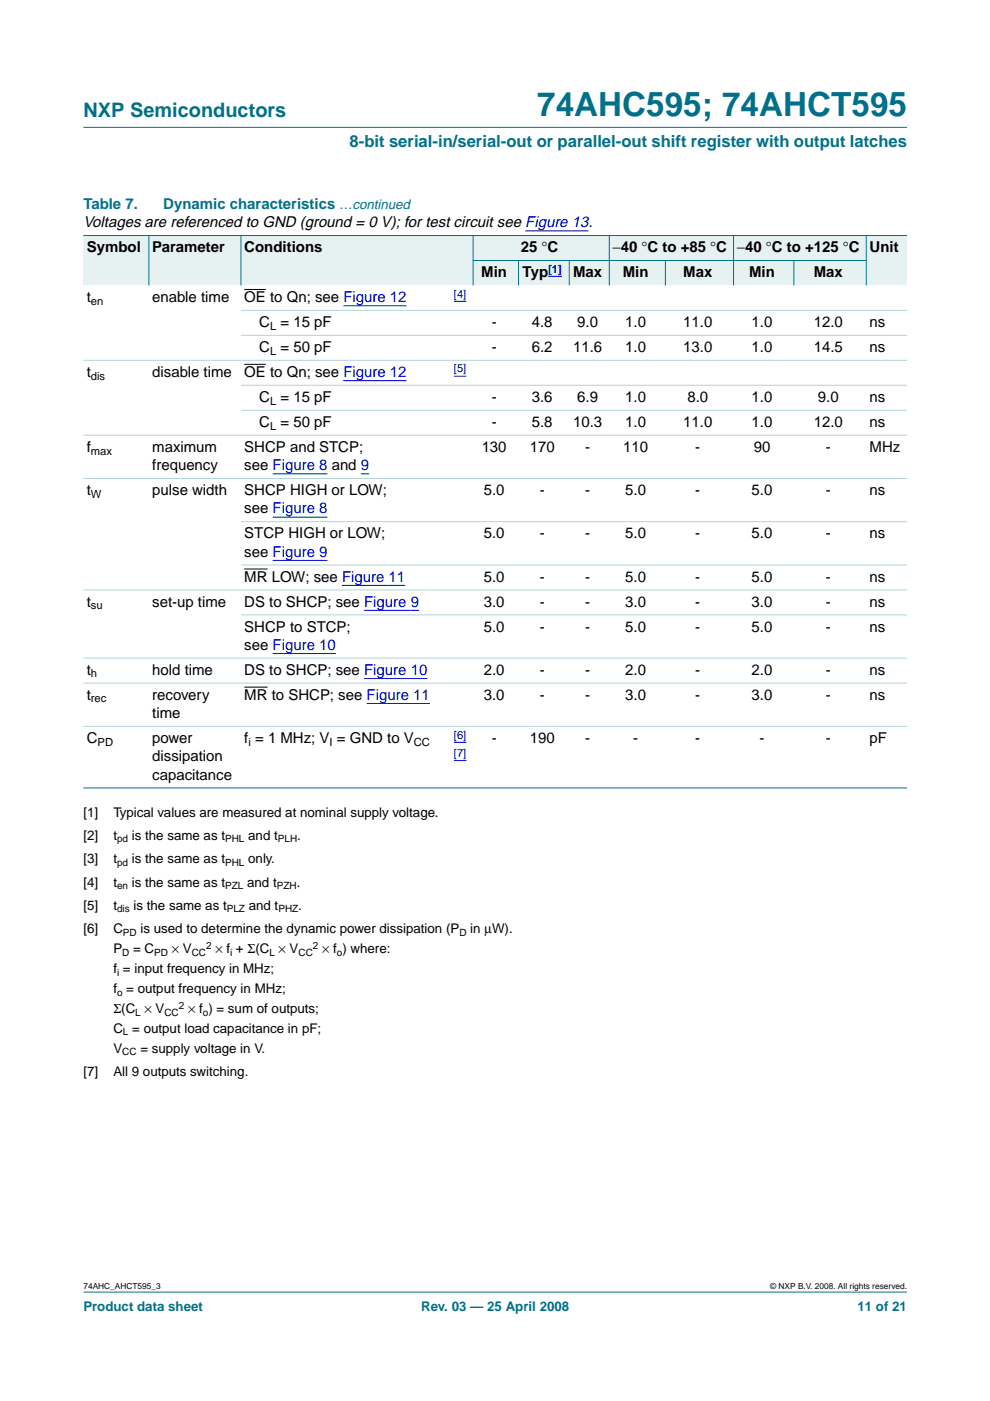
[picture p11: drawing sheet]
<svg xmlns="http://www.w3.org/2000/svg" width="210mm" height="297mm" viewBox="0 0 210 297" stroke-linecap="round" stroke-linejoin="round" font-family="sans-serif">
<defs><g id="words">
<text font-size="7.1" fill="#00708a" x="113.9" y="24.7">74AHC595; 74AHCT595</text>
<text font-size="4.2" fill="#00708a" x="17.7" y="24.9">NXP Semiconductors</text>
<text font-size="3.5" fill="#00708a" x="74.1" y="31.1">8-bit serial-in/serial-out or parallel-out shift register with output latches</text>
<g font-size="3.2" fill="#00708a">
<text x="17.7" y="44.3">Table 7.</text>
<text x="34.6" y="44.3">Dynamic characteristics …continued</text>
</g>
<g font-size="3.2">
<text x="17.7" y="48.2">Voltages are referenced to GND (ground = 0 V); for test circuit see Figure 13.</text>
<text x="18.4" y="53.5">Symbol</text>
<text x="32.3" y="53.5">Parameter</text>
<text x="51.8" y="53.5">Conditions</text>
<text x="110.4" y="53.5">25 °C</text>
<text x="129.9" y="53.5">−40 °C to +85 °C</text>
<text x="156.2" y="53.5">−40 °C to +125 °C</text>
<text x="184.4" y="53.5">Unit</text>
<text x="102" y="58.8">Min</text>
<text x="110.8" y="58.8">Typ</text>
<text x="121.5" y="58.8">Max</text>
<text x="132" y="58.8">Min</text>
<text x="144.9" y="58.8">Max</text>
<text x="158.8" y="58.8">Min</text>
<text x="172.6" y="58.8">Max</text>
<text x="18.4" y="64">t</text>
<text x="32.3" y="64">enable time</text>
<text x="51.8" y="64">OE to Qn; see Figure 12</text>
<text x="55" y="69.3">C = 15 pF</text>
<text x="104.2" y="69.3">-</text>
<text x="112.8" y="69.3">4.8</text>
<text x="122.4" y="69.3">9.0</text>
<text x="132.6" y="69.3">1.0</text>
<text x="144.9" y="69.3">11.0</text>
<text x="159.4" y="69.3">1.0</text>
<text x="172.6" y="69.3">12.0</text>
<text x="184.4" y="69.3">ns</text>
<text x="55" y="74.6">C = 50 pF</text>
<text x="104.2" y="74.6">-</text>
<text x="112.8" y="74.6">6.2</text>
<text x="121.5" y="74.6">11.6</text>
<text x="132.6" y="74.6">1.0</text>
<text x="144.9" y="74.6">13.0</text>
<text x="159.4" y="74.6">1.0</text>
<text x="172.6" y="74.6">14.5</text>
<text x="184.4" y="74.6">ns</text>
<text x="18.4" y="79.9">t</text>
<text x="32.3" y="79.9">disable time</text>
<text x="51.8" y="79.9">OE to Qn; see Figure 12</text>
<text x="55" y="85.2">C = 15 pF</text>
<text x="104.2" y="85.2">-</text>
<text x="112.8" y="85.2">3.6</text>
<text x="122.4" y="85.2">6.9</text>
<text x="132.6" y="85.2">1.0</text>
<text x="145.7" y="85.2">8.0</text>
<text x="159.4" y="85.2">1.0</text>
<text x="173.4" y="85.2">9.0</text>
<text x="184.4" y="85.2">ns</text>
<text x="18.4" y="95.8">f</text>
<text x="32.3" y="95.8">maximum</text>
<text x="51.8" y="95.8">SHCP and STCP;</text>
<text x="55" y="90.5">C = 50 pF</text>
<text x="102.1" y="95.8">130</text>
<text x="104.2" y="90.5">-</text>
<text x="112.3" y="95.8">170</text>
<text x="112.8" y="90.5">5.8</text>
<text x="121.5" y="90.5">10.3</text>
<text x="124.1" y="95.8">-</text>
<text x="132.1" y="95.8">110</text>
<text x="132.6" y="90.5">1.0</text>
<text x="144.9" y="90.5">11.0</text>
<text x="147.4" y="95.8">-</text>
<text x="159.4" y="90.5">1.0</text>
<text x="159.8" y="95.8">90</text>
<text x="172.6" y="90.5">12.0</text>
<text x="175.1" y="95.8">-</text>
<text x="184.4" y="90.5">ns</text>
<text x="184.4" y="95.8">MHz</text>
<text x="32.3" y="99.7">frequency</text>
<text x="51.8" y="99.7">see Figure 8 and 9</text>
<text x="18.4" y="105">t</text>
<text x="32.3" y="105">pulse width</text>
<text x="51.8" y="105">SHCP HIGH or LOW;</text>
<text x="102.6" y="105">5.0</text>
<text x="114.4" y="105">-</text>
<text x="124.1" y="105">-</text>
<text x="132.6" y="105">5.0</text>
<text x="147.4" y="105">-</text>
<text x="159.4" y="105">5.0</text>
<text x="175.1" y="105">-</text>
<text x="184.4" y="105">ns</text>
<text x="51.8" y="108.8">see Figure 8</text>
<text x="51.8" y="114.1">STCP HIGH or LOW;</text>
<text x="51.8" y="118">see Figure 9</text>
<text x="102.6" y="114.1">5.0</text>
<text x="114.4" y="114.1">-</text>
<text x="124.1" y="114.1">-</text>
<text x="132.6" y="114.1">5.0</text>
<text x="147.4" y="114.1">-</text>
<text x="159.4" y="114.1">5.0</text>
<text x="175.1" y="114.1">-</text>
<text x="184.4" y="114.1">ns</text>
<text x="51.8" y="123.3">MR LOW; see Figure 11</text>
<text x="102.6" y="123.3">5.0</text>
<text x="114.4" y="123.3">-</text>
<text x="124.1" y="123.3">-</text>
<text x="132.6" y="123.3">5.0</text>
<text x="147.4" y="123.3">-</text>
<text x="159.4" y="123.3">5.0</text>
<text x="175.1" y="123.3">-</text>
<text x="184.4" y="123.3">ns</text>
<text x="18.4" y="128.6">t</text>
<text x="32.3" y="128.6">set-up time</text>
<text x="51.8" y="128.6">DS to SHCP; see Figure 9</text>
<text x="102.6" y="128.6">3.0</text>
<text x="114.4" y="128.6">-</text>
<text x="124.1" y="128.6">-</text>
<text x="132.6" y="128.6">3.0</text>
<text x="147.4" y="128.6">-</text>
<text x="159.4" y="128.6">3.0</text>
<text x="175.1" y="128.6">-</text>
<text x="184.4" y="128.6">ns</text>
<text x="51.8" y="133.9">SHCP to STCP;</text>
<text x="51.8" y="137.8">see Figure 10</text>
<text x="102.6" y="133.9">5.0</text>
<text x="114.4" y="133.9">-</text>
<text x="124.1" y="133.9">-</text>
<text x="132.6" y="133.9">5.0</text>
<text x="147.4" y="133.9">-</text>
<text x="159.4" y="133.9">5.0</text>
<text x="175.1" y="133.9">-</text>
<text x="184.4" y="133.9">ns</text>
<text x="18.4" y="143.1">t</text>
<text x="32.3" y="143.1">hold time</text>
<text x="51.8" y="143.1">DS to SHCP; see Figure 10</text>
<text x="102.6" y="143.1">2.0</text>
<text x="114.4" y="143.1">-</text>
<text x="124.1" y="143.1">-</text>
<text x="132.6" y="143.1">2.0</text>
<text x="147.4" y="143.1">-</text>
<text x="159.4" y="143.1">2.0</text>
<text x="175.1" y="143.1">-</text>
<text x="184.4" y="143.1">ns</text>
<text x="18.4" y="148.4">t</text>
<text x="32.3" y="148.4">recovery</text>
<text x="51.8" y="148.4">MR to SHCP; see Figure 11</text>
<text x="102.6" y="148.4">3.0</text>
<text x="114.4" y="148.4">-</text>
<text x="124.1" y="148.4">-</text>
<text x="132.6" y="148.4">3.0</text>
<text x="147.4" y="148.4">-</text>
<text x="159.4" y="148.4">3.0</text>
<text x="175.1" y="148.4">-</text>
<text x="184.4" y="148.4">ns</text>
<text x="32.3" y="152.2">time</text>
<text x="18.4" y="157.5">C</text>
<text x="32.3" y="157.5">power</text>
<text x="32.3" y="161.4">dissipation</text>
<text x="51.8" y="157.5">f = 1 MHz; V = GND to V</text>
<text x="104.2" y="157.5">-</text>
<text x="112.3" y="157.5">190</text>
<text x="124.1" y="157.5">-</text>
<text x="134.3" y="157.5">-</text>
<text x="147.4" y="157.5">-</text>
<text x="161" y="157.5">-</text>
<text x="175.1" y="157.5">-</text>
<text x="184.4" y="157.5">pF</text>
<text x="32.3" y="165.3">capacitance</text>
</g>
<g font-size="2.8">
<text x="17.7" y="173.2">[1]</text>
<text x="24" y="173.2">Typical values are measured at nominal supply voltage.</text>
<text x="17.7" y="178.1">[2]</text>
<text x="24" y="178.1">t</text>
<text x="28" y="178.1">is the same as t</text>
<text x="52.6" y="178.1">and t</text>
<text x="63" y="178.1">.</text>
<text x="17.7" y="183.1">[3]</text>
<text x="24" y="183.1">t</text>
<text x="28" y="183.1">is the same as t</text>
<text x="52.6" y="183.1">only.</text>
<text x="17.7" y="188">[4]</text>
<text x="24" y="188">t</text>
<text x="28" y="188">is the same as t</text>
<text x="52.4" y="188">and t</text>
<text x="62.9" y="188">.</text>
<text x="17.7" y="192.9">[5]</text>
<text x="17.7" y="197.9">[6]</text>
<text x="24" y="192.9">t</text>
<text x="24" y="197.9">C</text>
<text x="28.3" y="192.9">is the same as t</text>
<text x="29.8" y="197.9">is used to determine the dynamic power dissipation (P</text>
<text x="52.7" y="192.9">and t</text>
<text x="63.3" y="192.9">.</text>
<text x="99.7" y="197.9">in µW).</text>
<text x="24" y="202.1">P</text>
<text x="28.2" y="202.1">= C</text>
<text x="36.4" y="202.1">× V</text>
<text x="45.7" y="202.1">× f + Σ(C × V</text>
<text x="68.3" y="202.1">× f ) where:</text>
<text x="24" y="206.3">f = input frequency in MHz;</text>
<text x="24" y="210.6">f = output frequency in MHz;</text>
<text x="24" y="214.8">Σ(C × V</text>
<text x="39.9" y="214.8">× f ) = sum of outputs;</text>
<text x="24" y="219">C = output load capacitance in pF;</text>
<text x="24" y="223.3">V</text>
<text x="29.8" y="223.3">= supply voltage in V.</text>
<text x="17.7" y="228.2">[7]</text>
<text x="24" y="228.2">All 9 outputs switching.</text>
</g>
<g font-size="2.8" fill="#00708a">
<text x="17.7" y="278">Product data sheet</text>
<text x="89.3" y="278">Rev. 03 — 25 April 2008</text>
<text x="181.8" y="278">11 of 21</text>
</g>
<g font-size="2.4" fill="#00f">
<text x="116.2" y="57.8">[1]</text>
<text x="96.2" y="63.1">[4]</text>
<text x="96.2" y="79">[5]</text>
<text x="96.2" y="156.6">[6]</text>
<text x="96.2" y="160.5">[7]</text>
</g>
<g font-size="2.4">
<text x="19.3" y="64.6">en</text>
<text x="57.3" y="69.9">L</text>
<text x="57.3" y="75.2">L</text>
<text x="19.3" y="80.5">dis</text>
<text x="57.3" y="85.8">L</text>
<text x="57.3" y="91.1">L</text>
<text x="19.3" y="96.4">max</text>
<text x="19.3" y="105.5">W</text>
<text x="19.3" y="129.2">su</text>
<text x="19.3" y="143.6">h</text>
<text x="19.3" y="148.9">rec</text>
<text x="20.7" y="158.1">PD</text>
<text x="52.7" y="158.1">i</text>
<text x="69.9" y="158.1">I</text>
<text x="87.7" y="158.1">CC</text>
</g>
<g font-size="2.1">
<text x="24.8" y="178.6">pd</text>
<text x="47.7" y="178.6">PHL</text>
<text x="58.9" y="178.6">PLH</text>
<text x="24.8" y="183.6">pd</text>
<text x="47.7" y="183.6">PHL</text>
<text x="24.8" y="188.5">en</text>
<text x="47.7" y="188.5">PZL</text>
<text x="58.7" y="188.5">PZH</text>
<text x="24.8" y="193.4">dis</text>
<text x="48.1" y="193.4">PLZ</text>
<text x="59" y="193.4">PHZ</text>
<text x="25.9" y="202.6">D</text>
<text x="26.1" y="198.4">PD</text>
<text x="32.7" y="202.6">PD</text>
<text x="40.6" y="202.6">CC</text>
<text x="43.7" y="201.3">2</text>
<text x="48.8" y="202.6">i</text>
<text x="57.1" y="202.6">L</text>
<text x="63.3" y="202.6">CC</text>
<text x="66.4" y="201.3">2</text>
<text x="71.4" y="202.6">o</text>
<text x="97.4" y="198.4">D</text>
<text x="24.8" y="206.8">i</text>
<text x="24.8" y="211.1">o</text>
<text x="28.7" y="215.3">L</text>
<text x="34.9" y="215.3">CC</text>
<text x="37.9" y="214">2</text>
<text x="43" y="215.3">o</text>
<text x="26.1" y="219.5">L</text>
<text x="25.9" y="223.8">CC</text>
</g>
<g font-size="1.8">
<text x="17.7" y="273.4">74AHC_AHCT595_3</text>
<text x="163.3" y="273.4">© NXP B.V. 2008. All rights reserved.</text>
</g>
</g></defs>
<g fill="#00708a" stroke="#00708a" stroke-width=".21">
<path d="M17.7 273.9h174.6z"/>
<path d="M17.7 27h174.6z"/>
</g>
<path d="M51.8 61.4h4.6M51.8 77.2h4.6M51.8 120.6h4.9M51.8 145.7h4.9" fill="none" stroke="#000" stroke-width=".21"/>
<g fill="none" stroke="#00f" stroke-width=".21">
<path d="M111.4 49h13.4M72.8 64.8h13.4M96.2 63.9h2.7M96.2 79.8h2.7M72.8 80.7h13.4M57.8 100.5h11.6M57.8 109.6h11.6M57.8 118.8h11.6M76.5 100.5h1.8M57.8 138.6h13.4M72.5 124.1h13.4M77.2 129.4h11.6"/>
<path d="M77.2 143.9h13.4M77.7 149.2h13.4M96.2 157.4h2.7M96.2 161.3h2.7"/>
</g>
<g fill="#e6f2f2">
<path d="M17.7 49.9h13.9v10.6h-13.9z" fill-rule="evenodd"/>
<path d="M31.6 49.9h19.5v10.6h-19.5z" fill-rule="evenodd"/>
<path d="M51.1 49.9h49.2v10.6h-49.2z" fill-rule="evenodd"/>
<path d="M100.3 49.9h28.9v5.3h-28.9z" fill-rule="evenodd"/>
<path d="M129.2 49.9h26.3v5.3h-26.3z" fill-rule="evenodd"/>
<path d="M155.5 49.9h28.2v5.3h-28.2z" fill-rule="evenodd"/>
<path d="M183.7 49.9h8.6v10.6h-8.6z" fill-rule="evenodd"/>
<path d="M100.3 55.2h9.6v5.3h-9.6z" fill-rule="evenodd"/>
<path d="M109.9 55.2h10.8v5.3h-10.8z" fill-rule="evenodd"/>
</g>
<path d="M116.2 58.6h3z" fill="#00f" stroke="#00f" stroke-width=".21"/>
<g fill="#e6f2f2">
<path d="M120.7 55.2h8.5v5.3h-8.5z" fill-rule="evenodd"/>
<path d="M129.2 55.2h11.9v5.3h-11.9z" fill-rule="evenodd"/>
<path d="M141.1 55.2h14.4v5.3h-14.4z" fill-rule="evenodd"/>
<path d="M155.5 55.2h12.8v5.3h-12.8z" fill-rule="evenodd"/>
<path d="M168.3 55.2h15.4v5.3h-15.4z" fill-rule="evenodd"/>
</g>
<g fill="#00708a" stroke="#00708a" stroke-width=".21">
<path d="M31.6 49.9v10.6z"/>
<path d="M51.1 49.9v10.6z"/>
<path d="M100.3 49.9v10.6z"/>
<path d="M109.9 55.2v5.3z"/>
<path d="M120.7 55.2v5.3z"/>
<path d="M129.2 49.9v10.6z"/>
<path d="M141.1 55.2v5.3z"/>
<path d="M155.5 49.9v10.6z"/>
<path d="M168.3 55.2v5.3z"/>
<path d="M183.7 49.9v10.6z"/>
<path d="M17.7 49.9h174.6z"/>
<path d="M100.3 55.2h83.4z"/>
<path d="M17.7 167.1h174.6z"/>
</g>
<g fill="#b3d4db" stroke="#b3d4db" stroke-width=".21">
<path d="M51.1 65.8h141.2z"/>
<path d="M51.1 71.1h141.2z"/>
<path d="M17.7 76.4h174.6z"/>
<path d="M51.1 81.7h141.2z"/>
<path d="M51.1 87h141.2z"/>
<path d="M17.7 92.3h174.6z"/>
<path d="M17.7 101.4h174.6z"/>
<path d="M51.1 110.6h141.2z"/>
<path d="M51.1 119.8h141.2z"/>
<path d="M17.7 125.1h174.6z"/>
<path d="M51.1 130.4h141.2z"/>
<path d="M17.7 139.5h174.6z"/>
<path d="M17.7 144.8h174.6z"/>
<path d="M17.7 154h174.6z"/>
</g>
<use href="#words"/>
</svg>
